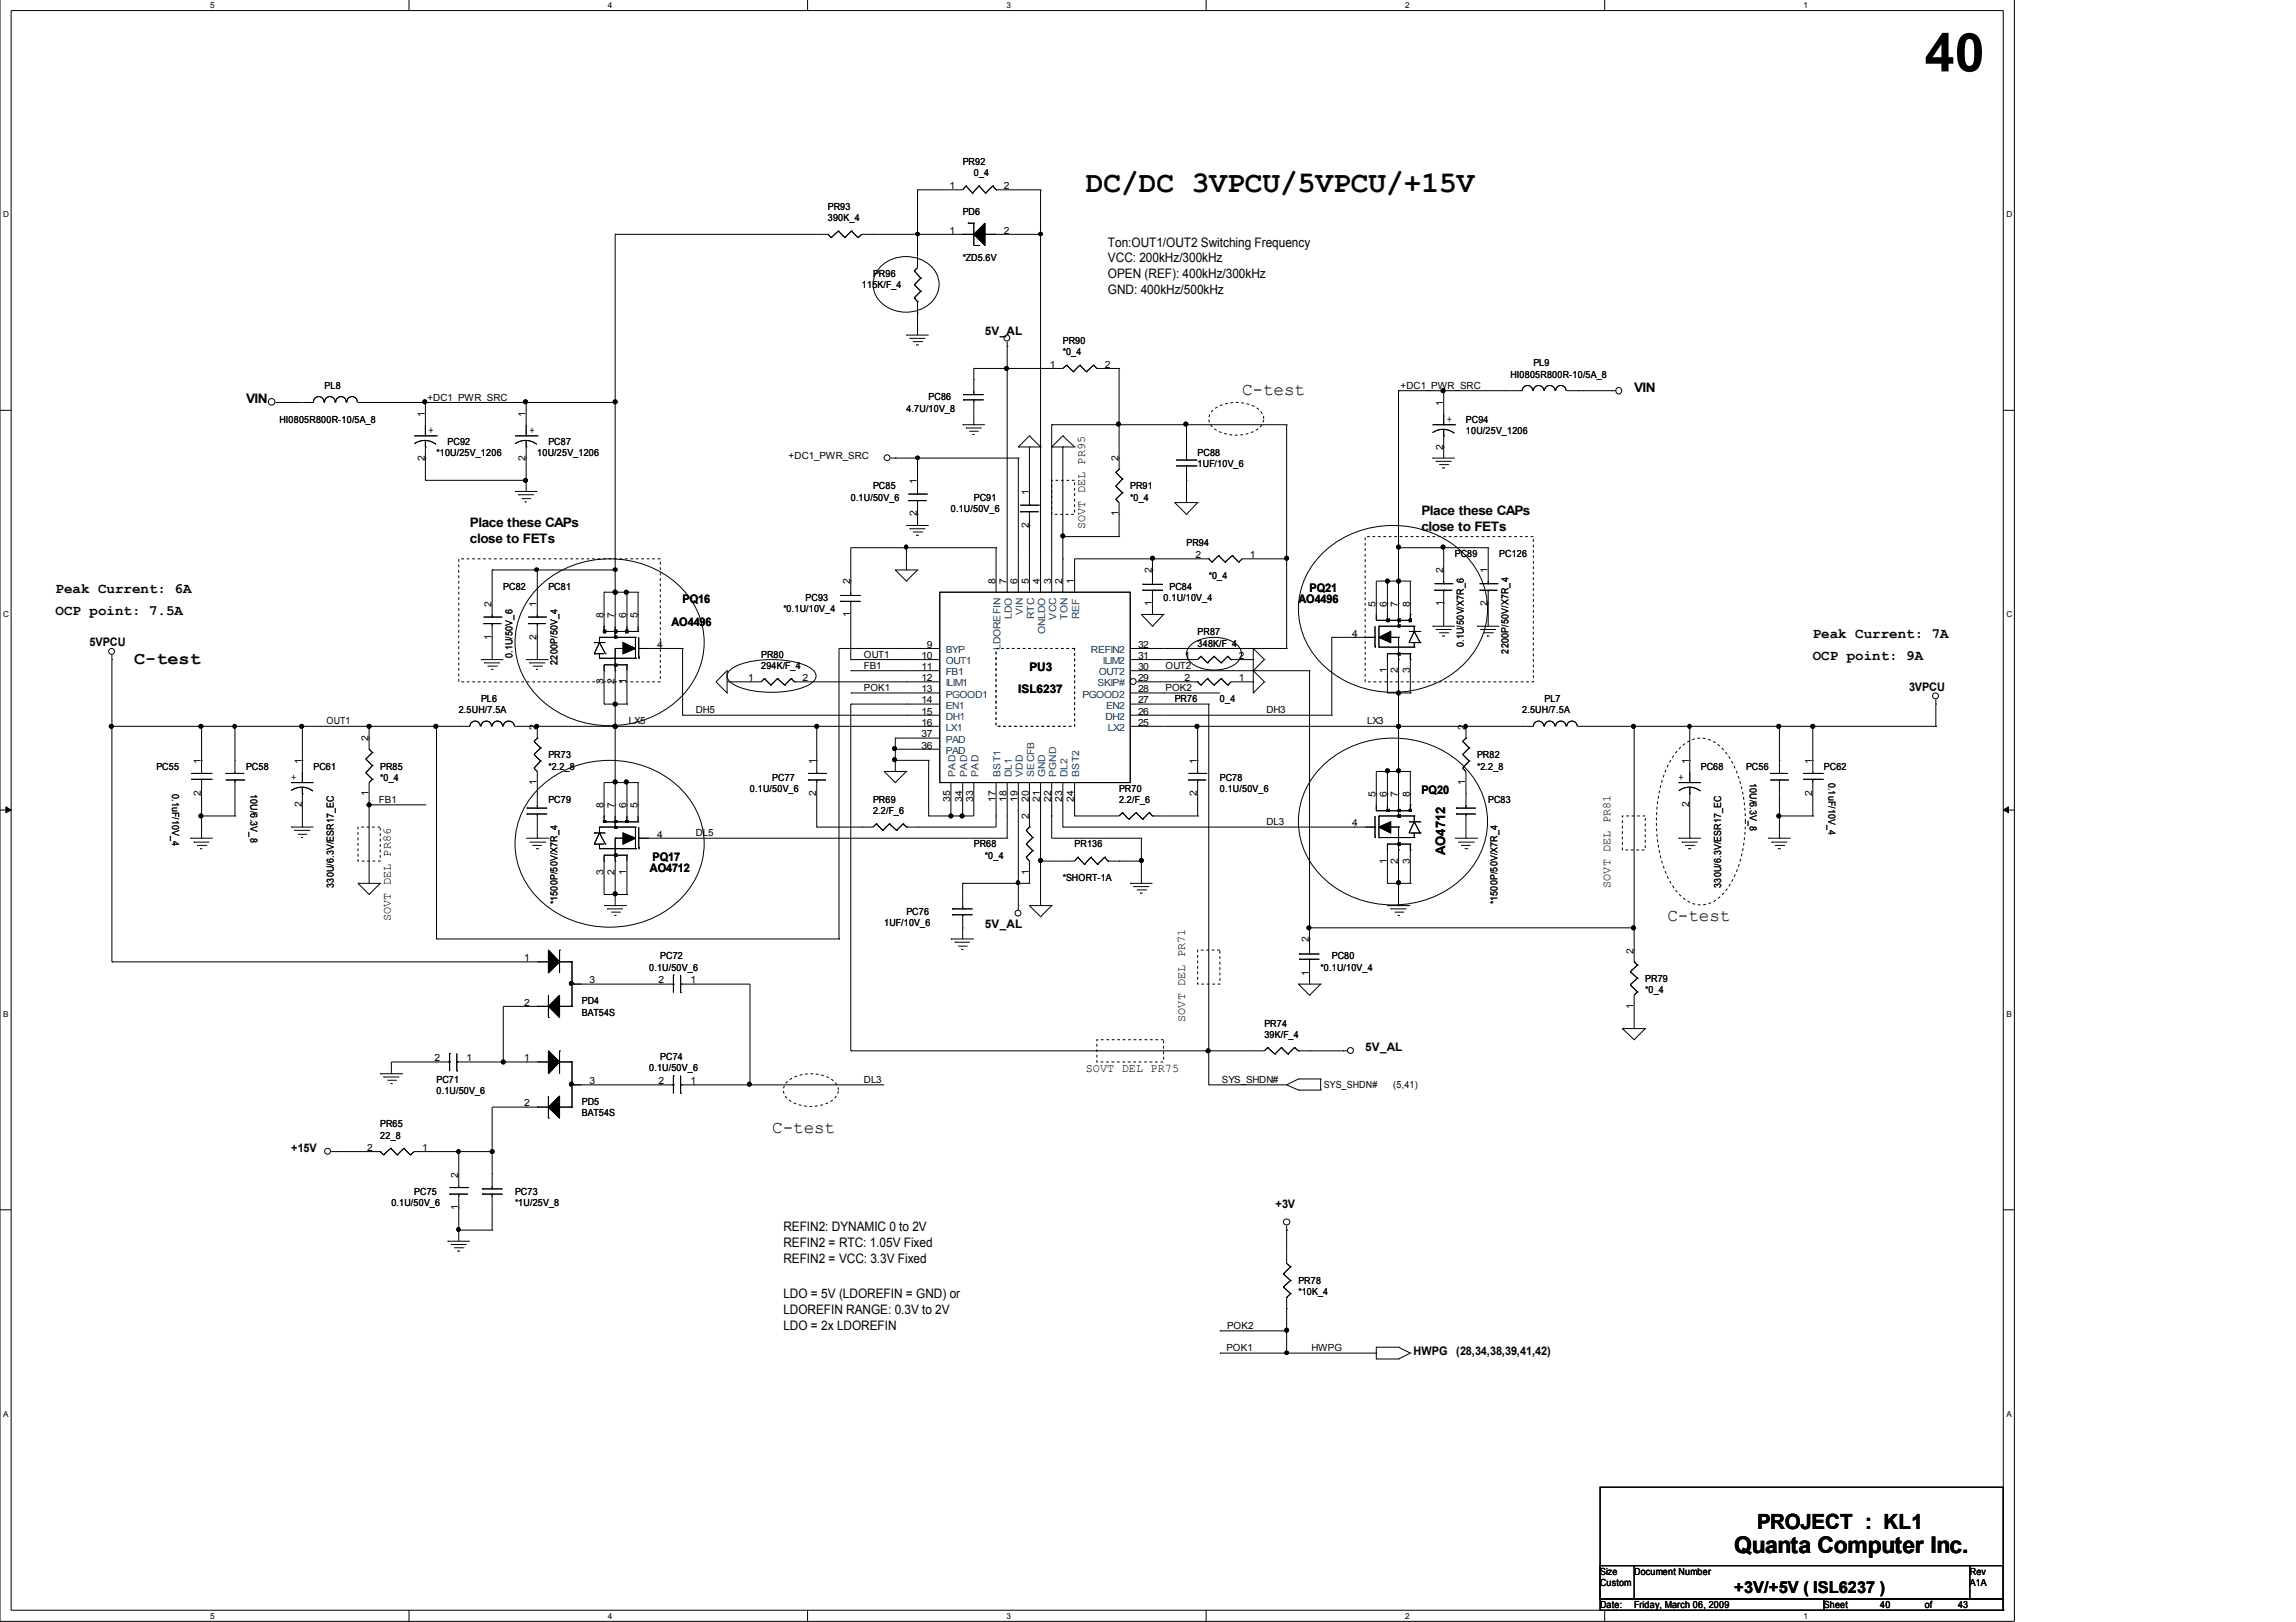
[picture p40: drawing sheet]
<svg xmlns="http://www.w3.org/2000/svg" width="297mm" height="210mm" viewBox="0 0 297 210" stroke-linecap="round" stroke-linejoin="round" font-family="sans-serif">
<defs><g id="words">
<text font-size="6.9" x="249" y="9.2">40</text>
<text font-size="3.9" x="140.5" y="24.8">DC/DC 3VPCU/5VPCU/+15V</text>
<text font-size="3" x="224.4" y="201">Quanta Computer Inc.</text>
<text font-size="2.7" x="227.3" y="197.9">PROJECT : KL1</text>
<g font-size="2.3">
<text x="160.7" y="51.1">C-test</text>
<text x="17.4" y="85.9">C-test</text>
<text x="215.7" y="119.1">C-test</text>
<text x="99.9" y="146.7">C-test</text>
</g>
<text font-size="2.1" x="224.4" y="206.1">+3V/+5V ( ISL6237 )</text>
<g font-size="1.9">
<text x="7.2" y="76.7">Peak Current: 6A</text>
<text x="7.2" y="79.6">OCP point: 7.5A</text>
<text x="234.5" y="82.6">Peak Current: 7A</text>
<text x="234.5" y="85.4">OCP point: 9A</text>
</g>
<g font-size="1.7">
<text x="143.3" y="31.9">Ton:OUT1/OUT2 Switching Frequency</text>
<text x="143.3" y="34">VCC: 200kHz/300kHz</text>
<text x="143.3" y="36">OPEN (REF): 400kHz/300kHz</text>
<text x="143.3" y="38">GND: 400kHz/500kHz</text>
<text x="31.8" y="52.2">VIN</text>
<text x="211.4" y="50.7">VIN</text>
<text x="60.8" y="68.2">Place these CAPs</text>
<text x="60.8" y="70.3">close to FETs</text>
<text x="183.9" y="66.6">Place these CAPs</text>
<text x="183.9" y="68.8">close to FETs</text>
<text x="186.9" y="110.7" transform="rotate(-90 186.9 110.7)">AO4712</text>
<text x="101.3" y="159.4">REFIN2: DYNAMIC 0 to 2V</text>
<text x="101.3" y="161.4">REFIN2 = RTC: 1.05V Fixed</text>
<text x="101.3" y="168">LDO = 5V (LDOREFIN = GND) or</text>
<text x="101.3" y="163.4">REFIN2 = VCC: 3.3V Fixed</text>
<text x="101.3" y="170">LDOREFIN RANGE: 0.3V to 2V</text>
<text x="101.3" y="172.1">LDO = 2x LDOREFIN</text>
</g>
<g font-size="1.5">
<text x="127.4" y="43.4">5V_AL</text>
<text x="140.4" y="68.5" transform="rotate(-90 140.4 68.5)">SOVT DEL PR95</text>
<text x="169.4" y="76.6">PQ21</text>
<text x="11.6" y="83.6">5VPCU</text>
<text x="86.9" y="81">AO4496</text>
<text x="88.3" y="78.1">PQ16</text>
<text x="168" y="78.1">AO4496</text>
<text x="131.7" y="89.7">ISL6237</text>
<text x="133.2" y="86.8">PU3</text>
<text x="247" y="89.4">3VPCU</text>
<text x="183.9" y="102.7">PQ20</text>
<text x="84.1" y="112.9">AO4712</text>
<text x="84.4" y="111.4">PQ17</text>
<text x="50.5" y="119.2" transform="rotate(-90 50.5 119.2)">SOVT DEL PR86</text>
<text x="208.4" y="114.9" transform="rotate(-90 208.4 114.9)">SOVT DEL PR81</text>
<text x="127.4" y="120.1">5V_AL</text>
<text x="153.3" y="132.3" transform="rotate(-90 153.3 132.3)">SOVT DEL PR71</text>
<text x="176.6" y="136">5V_AL</text>
<text x="140.5" y="138.7">SOVT DEL PR75</text>
<text x="37.7" y="149">+15V</text>
<text x="165" y="156.3">+3V</text>
<text x="182.9" y="175.4">HWPG</text>
<text x="188.4" y="175.4">(28,34,38,39,41,42)</text>
</g>
<g font-size="1.3">
<text x="124.5" y="21.4">PR92</text>
<text x="126" y="22.8">0_4</text>
<text x="107.1" y="27.2">PR93</text>
<text x="107.1" y="28.6">390K_4</text>
<text x="122.9" y="24.5">1</text>
<text x="124.5" y="27.9">PD6</text>
<text x="129.9" y="24.5">2</text>
<text x="112.9" y="35.8">PR96</text>
<text x="122.9" y="30.2">1</text>
<text x="124.5" y="33.8">*ZD5.6V</text>
<text x="129.9" y="30.2">2</text>
<text x="111.5" y="37.3">115K/F_4</text>
<text x="135.8" y="47.6">1</text>
<text x="137.5" y="44.5">PR90</text>
<text x="137.5" y="46">*0_4</text>
<text x="142.9" y="47.6">2</text>
<text x="198.4" y="47.4">PL9</text>
<text x="42" y="50.3">PL8</text>
<text x="54.9" y="53.9" transform="rotate(-90 54.9 53.9)">1</text>
<text x="55.3" y="51.8">+DC1_PWR_SRC</text>
<text x="68" y="53.9" transform="rotate(-90 68 53.9)">1</text>
<text x="117.3" y="53.3">4.7U/10V_8</text>
<text x="120.1" y="51.7">PC86</text>
<text x="181.2" y="50.3">+DC1_PWR_SRC</text>
<text x="186.7" y="52.5" transform="rotate(-90 186.7 52.5)">1</text>
<text x="195.4" y="48.9">HI0805R800R-10/5A_8</text>
<text x="36.2" y="54.7">HI0805R800R-10/5A_8</text>
<text x="54.9" y="59.6" transform="rotate(-90 54.9 59.6)">2</text>
<text x="55.5" y="56.1">+</text>
<text x="56.5" y="59">*10U/25V_1206</text>
<text x="57.9" y="57.6">PC92</text>
<text x="68" y="59.6" transform="rotate(-90 68 59.6)">2</text>
<text x="68.5" y="56.1">+</text>
<text x="69.5" y="59">10U/25V_1206</text>
<text x="71" y="57.6">PC87</text>
<text x="102" y="59.5">+DC1_PWR_SRC</text>
<text x="144.7" y="59.7" transform="rotate(-90 144.7 59.7)">2</text>
<text x="154.9" y="59">PC88</text>
<text x="186.7" y="58.2" transform="rotate(-90 186.7 58.2)">2</text>
<text x="187.2" y="54.6">+</text>
<text x="189.7" y="54.7">PC94</text>
<text x="189.7" y="56.1">10U/25V_1206</text>
<text x="110.1" y="64.8">0.1U/50V_6</text>
<text x="112.9" y="63.3">PC85</text>
<text x="118.6" y="62.6" transform="rotate(-90 118.6 62.6)">1</text>
<text x="126" y="64.8">PC91</text>
<text x="133.1" y="64" transform="rotate(-90 133.1 64)">1</text>
<text x="146.2" y="63.3">PR91</text>
<text x="146.2" y="64.8">*0_4</text>
<text x="154.9" y="60.5">1UF/10V_6</text>
<text x="118.6" y="66.8" transform="rotate(-90 118.6 66.8)">2</text>
<text x="123" y="66.2">0.1U/50V_6</text>
<text x="133.1" y="68.3" transform="rotate(-90 133.1 68.3)">2</text>
<text x="144.7" y="66.8" transform="rotate(-90 144.7 66.8)">1</text>
<text x="153.5" y="70.6">PR94</text>
<text x="65.1" y="76.4">PC82</text>
<text x="71" y="76.4">PC81</text>
<text x="104.2" y="77.8">PC93</text>
<text x="110" y="75.6" transform="rotate(-90 110 75.6)">2</text>
<text x="128.8" y="75.6" transform="rotate(-90 128.8 75.6)">8</text>
<text x="130.2" y="75.6" transform="rotate(-90 130.2 75.6)">7</text>
<text x="131.7" y="75.6" transform="rotate(-90 131.7 75.6)">6</text>
<text x="133.1" y="75.6" transform="rotate(-90 133.1 75.6)">5</text>
<text x="134.5" y="75.6" transform="rotate(-90 134.5 75.6)">4</text>
<text x="136" y="75.6" transform="rotate(-90 136 75.6)">3</text>
<text x="137.4" y="75.6" transform="rotate(-90 137.4 75.6)">2</text>
<text x="138.9" y="75.6" transform="rotate(-90 138.9 75.6)">1</text>
<text x="149" y="74.2" transform="rotate(-90 149 74.2)">2</text>
<text x="150.5" y="77.8">0.1U/10V_4</text>
<text x="151.3" y="76.4">PC84</text>
<text x="154.7" y="72.2">2</text>
<text x="156.4" y="74.9">*0_4</text>
<text x="161.7" y="72.2">1</text>
<text x="186.7" y="74.2" transform="rotate(-90 186.7 74.2)">2</text>
<text x="188.2" y="72.1">PC89</text>
<text x="192.4" y="74.2" transform="rotate(-90 192.4 74.2)">1</text>
<text x="194" y="72.1">PC126</text>
<text x="63.6" y="82.8" transform="rotate(-90 63.6 82.8)">1</text>
<text x="63.6" y="78.5" transform="rotate(-90 63.6 78.5)">2</text>
<text x="69.4" y="82.8" transform="rotate(-90 69.4 82.8)">2</text>
<text x="69.4" y="78.5" transform="rotate(-90 69.4 78.5)">1</text>
<text x="78.1" y="80" transform="rotate(-90 78.1 80)">8</text>
<text x="79.5" y="80" transform="rotate(-90 79.5 80)">7</text>
<text x="81" y="80" transform="rotate(-90 81 80)">6</text>
<text x="82.5" y="80" transform="rotate(-90 82.5 80)">5</text>
<text x="85" y="83.8">4</text>
<text x="101.3" y="79.3">*0.1U/10V_4</text>
<text x="110" y="79.9" transform="rotate(-90 110 79.9)">1</text>
<text x="119.9" y="83.8">9</text>
<text x="147.2" y="83.8">32</text>
<text x="149" y="78.4" transform="rotate(-90 149 78.4)">1</text>
<text x="154.9" y="82.2">PR87</text>
<text x="154.9" y="83.7">348K/F_4</text>
<text x="174.9" y="82.4">4</text>
<text x="178" y="78.5" transform="rotate(-90 178 78.5)">5</text>
<text x="179.4" y="78.5" transform="rotate(-90 179.4 78.5)">6</text>
<text x="180.8" y="78.5" transform="rotate(-90 180.8 78.5)">7</text>
<text x="182.4" y="78.5" transform="rotate(-90 182.4 78.5)">8</text>
<text x="186.7" y="78.4" transform="rotate(-90 186.7 78.4)">1</text>
<text x="189.4" y="83.7" transform="rotate(-90 189.4 83.7)">0.1U/50V/X7R_6</text>
<text x="192.4" y="78.4" transform="rotate(-90 192.4 78.4)">2</text>
<text x="66.3" y="85.2" transform="rotate(-90 66.3 85.2)">0.1U/50V_6</text>
<text x="72.1" y="86" transform="rotate(-90 72.1 86)">2200P/50V_4</text>
<text x="78.1" y="88.6" transform="rotate(-90 78.1 88.6)">3</text>
<text x="79.5" y="88.6" transform="rotate(-90 79.5 88.6)">2</text>
<text x="81" y="88.6" transform="rotate(-90 81 88.6)">1</text>
<text x="96.8" y="88.2">1</text>
<text x="98.5" y="85.1">PR80</text>
<text x="98.5" y="86.5">294K/F_4</text>
<text x="103.8" y="88.2">2</text>
<text x="111.8" y="89.4">POK1</text>
<text x="111.8" y="86.5">FB1</text>
<text x="111.8" y="85.1">OUT1</text>
<text x="119.2" y="85.3">10</text>
<text x="119.2" y="86.7">11</text>
<text x="119.2" y="88.2">12</text>
<text x="119.2" y="89.6">13</text>
<text x="147.2" y="89.6">28</text>
<text x="147.2" y="88.2">29</text>
<text x="147.2" y="86.7">30</text>
<text x="147.2" y="85.3">31</text>
<text x="150.8" y="89.4">POK2</text>
<text x="150.8" y="86.5">OUT2</text>
<text x="153.2" y="88.2">2</text>
<text x="153.2" y="85.3">1</text>
<text x="160.3" y="88.2">1</text>
<text x="160.3" y="85.3">2</text>
<text x="179.4" y="87.1" transform="rotate(-90 179.4 87.1)">1</text>
<text x="180.8" y="87.1" transform="rotate(-90 180.8 87.1)">2</text>
<text x="182.4" y="87.1" transform="rotate(-90 182.4 87.1)">3</text>
<text x="195.2" y="84.6" transform="rotate(-90 195.2 84.6)">2200P/50V/X7R_4</text>
<text x="42.2" y="93.7">OUT1</text>
<text x="47.7" y="95.9" transform="rotate(-90 47.7 95.9)">2</text>
<text x="59.4" y="92.3">2.5UH/7.5A</text>
<text x="62.2" y="90.9">PL6</text>
<text x="69.4" y="94.5" transform="rotate(-90 69.4 94.5)">2</text>
<text x="81.4" y="93.7">LX5</text>
<text x="90" y="92.3">DH5</text>
<text x="119.2" y="91">14</text>
<text x="119.2" y="92.5">15</text>
<text x="119.2" y="93.9">16</text>
<text x="119.2" y="95.4">37</text>
<text x="147.2" y="93.9">25</text>
<text x="147.2" y="92.5">26</text>
<text x="147.2" y="91">27</text>
<text x="152" y="90.9">PR76</text>
<text x="157.8" y="90.9">0_4</text>
<text x="163.8" y="92.3">DH3</text>
<text x="176.9" y="93.7">LX3</text>
<text x="189.6" y="94.5" transform="rotate(-90 189.6 94.5)">2</text>
<text x="196.9" y="92.3">2.5UH/7.5A</text>
<text x="199.8" y="90.9">PL7</text>
<text x="20.2" y="99.6">PC55</text>
<text x="26" y="98.8" transform="rotate(-90 26 98.8)">1</text>
<text x="31.8" y="99.6">PC58</text>
<text x="37.7" y="100.9">+</text>
<text x="39" y="98.8" transform="rotate(-90 39 98.8)">1</text>
<text x="40.6" y="99.6">PC61</text>
<text x="49.2" y="99.6">PR85</text>
<text x="49.2" y="101">*0_4</text>
<text x="69.4" y="101.6" transform="rotate(-90 69.4 101.6)">1</text>
<text x="71" y="98.1">PR73</text>
<text x="71" y="99.6">*2.2_8</text>
<text x="99.9" y="101">PC77</text>
<text x="105.6" y="98.8" transform="rotate(-90 105.6 98.8)">1</text>
<text x="119.2" y="96.9">36</text>
<text x="154.9" y="98.8" transform="rotate(-90 154.9 98.8)">1</text>
<text x="157.8" y="101">PC78</text>
<text x="189.6" y="101.6" transform="rotate(-90 189.6 101.6)">1</text>
<text x="191.1" y="98.1">PR82</text>
<text x="191.1" y="99.6">*2.2_8</text>
<text x="217.2" y="100.9">+</text>
<text x="218.5" y="98.8" transform="rotate(-90 218.5 98.8)">1</text>
<text x="220" y="99.6">PC68</text>
<text x="225.9" y="99.6">PC56</text>
<text x="226.4" y="101.3" transform="rotate(90 226.4 101.3)">10U/6.3V_8</text>
<text x="234.4" y="98.8" transform="rotate(-90 234.4 98.8)">1</text>
<text x="236" y="99.6">PC62</text>
<text x="236.6" y="101.3" transform="rotate(90 236.6 101.3)">0.1uF/10V_4</text>
<text x="22.3" y="102.7" transform="rotate(90 22.3 102.7)">0.1uF/10V_4</text>
<text x="26" y="103.1" transform="rotate(-90 26 103.1)">2</text>
<text x="32.4" y="102.7" transform="rotate(90 32.4 102.7)">10U/6.3V_8</text>
<text x="39" y="104.5" transform="rotate(-90 39 104.5)">2</text>
<text x="47.7" y="103.1" transform="rotate(-90 47.7 103.1)">1</text>
<text x="49" y="103.9">FB1</text>
<text x="71" y="103.9">PC79</text>
<text x="78.1" y="104.6" transform="rotate(-90 78.1 104.6)">8</text>
<text x="79.5" y="104.6" transform="rotate(-90 79.5 104.6)">7</text>
<text x="81" y="104.6" transform="rotate(-90 81 104.6)">6</text>
<text x="82.5" y="104.6" transform="rotate(-90 82.5 104.6)">5</text>
<text x="97" y="102.5">0.1U/50V_6</text>
<text x="105.6" y="103.1" transform="rotate(-90 105.6 103.1)">2</text>
<text x="112.9" y="103.9">PR69</text>
<text x="112.9" y="105.3">2.2/F_6</text>
<text x="122.9" y="103.8" transform="rotate(-90 122.9 103.8)">35</text>
<text x="124.5" y="103.8" transform="rotate(-90 124.5 103.8)">34</text>
<text x="125.9" y="103.8" transform="rotate(-90 125.9 103.8)">33</text>
<text x="128.8" y="103.8" transform="rotate(-90 128.8 103.8)">17</text>
<text x="130.2" y="103.8" transform="rotate(-90 130.2 103.8)">18</text>
<text x="131.7" y="103.8" transform="rotate(-90 131.7 103.8)">19</text>
<text x="133.1" y="106" transform="rotate(-90 133.1 106)">2</text>
<text x="133.1" y="103.8" transform="rotate(-90 133.1 103.8)">20</text>
<text x="134.5" y="103.8" transform="rotate(-90 134.5 103.8)">21</text>
<text x="136" y="103.8" transform="rotate(-90 136 103.8)">22</text>
<text x="137.4" y="103.8" transform="rotate(-90 137.4 103.8)">23</text>
<text x="138.9" y="103.8" transform="rotate(-90 138.9 103.8)">24</text>
<text x="144.8" y="102.5">PR70</text>
<text x="144.8" y="103.9">2.2/F_6</text>
<text x="154.9" y="103.1" transform="rotate(-90 154.9 103.1)">2</text>
<text x="157.8" y="102.5">0.1U/50V_6</text>
<text x="163.8" y="106.8">DL3</text>
<text x="174.9" y="106.9">4</text>
<text x="178" y="103.1" transform="rotate(-90 178 103.1)">5</text>
<text x="179.4" y="103.1" transform="rotate(-90 179.4 103.1)">6</text>
<text x="180.8" y="103.1" transform="rotate(-90 180.8 103.1)">7</text>
<text x="182.4" y="103.1" transform="rotate(-90 182.4 103.1)">8</text>
<text x="192.5" y="103.9">PC83</text>
<text x="218.5" y="104.5" transform="rotate(-90 218.5 104.5)">2</text>
<text x="234.4" y="103.1" transform="rotate(-90 234.4 103.1)">2</text>
<text x="78.1" y="113.2" transform="rotate(-90 78.1 113.2)">3</text>
<text x="79.5" y="113.2" transform="rotate(-90 79.5 113.2)">2</text>
<text x="81" y="113.2" transform="rotate(-90 81 113.2)">1</text>
<text x="85" y="108.4">4</text>
<text x="90" y="108.2">DL5</text>
<text x="126" y="109.7">PR68</text>
<text x="127.4" y="111.2">*0_4</text>
<text x="133.1" y="113.2" transform="rotate(-90 133.1 113.2)">1</text>
<text x="139" y="109.7">PR136</text>
<text x="179.4" y="111.8" transform="rotate(-90 179.4 111.8)">1</text>
<text x="180.8" y="111.8" transform="rotate(-90 180.8 111.8)">2</text>
<text x="182.4" y="111.8" transform="rotate(-90 182.4 111.8)">3</text>
<text x="43.2" y="114.9" transform="rotate(-90 43.2 114.9)">330U/6.3V/ESR17_EC</text>
<text x="72.1" y="117" transform="rotate(-90 72.1 117)">*1500P/50V/X7R_4</text>
<text x="114.4" y="119.8">1UF/10V_6</text>
<text x="117.3" y="118.4">PC76</text>
<text x="137.5" y="114.1">*SHORT-1A</text>
<text x="193.7" y="117" transform="rotate(-90 193.7 117)">*1500P/50V/X7R_4</text>
<text x="222.7" y="114.9" transform="rotate(-90 222.7 114.9)">330U/6.3V/ESR17_EC</text>
<text x="67.8" y="124.4">1</text>
<text x="84" y="125.7">0.1U/50V_6</text>
<text x="85.4" y="124.1">PC72</text>
<text x="169.3" y="121.9" transform="rotate(-90 169.3 121.9)">2</text>
<text x="170.9" y="125.7">*0.1U/10V_4</text>
<text x="172.3" y="124.1">PC80</text>
<text x="211.3" y="123.5" transform="rotate(-90 211.3 123.5)">2</text>
<text x="67.8" y="130.1">2</text>
<text x="75.3" y="130">PD4</text>
<text x="75.3" y="131.4">BAT54S</text>
<text x="76.3" y="127.3">3</text>
<text x="85.2" y="127.3">2</text>
<text x="89.3" y="127.3">1</text>
<text x="169.3" y="126.3" transform="rotate(-90 169.3 126.3)">1</text>
<text x="211.3" y="130.6" transform="rotate(-90 211.3 130.6)">1</text>
<text x="212.9" y="127.1">PR79</text>
<text x="212.9" y="128.5">*0_4</text>
<text x="56.2" y="137.3">2</text>
<text x="60.4" y="137.3">1</text>
<text x="67.8" y="137.3">1</text>
<text x="85.4" y="137.2">PC74</text>
<text x="163.6" y="132.9">PR74</text>
<text x="163.6" y="134.3">39K/F_4</text>
<text x="56.5" y="140.1">PC71</text>
<text x="56.5" y="141.6">0.1U/50V_6</text>
<text x="67.8" y="143.2">2</text>
<text x="75.3" y="143">PD5</text>
<text x="76.3" y="140.3">3</text>
<text x="84" y="138.6">0.1U/50V_6</text>
<text x="85.2" y="140.3">2</text>
<text x="89.3" y="140.3">1</text>
<text x="111.8" y="140.1">DL3</text>
<text x="158.1" y="140.1">SYS_SHDN#</text>
<text x="171.3" y="140.8">SYS_SHDN#</text>
<text x="180.3" y="140.8">(5,41)</text>
<text x="47.5" y="148.9">2</text>
<text x="49.2" y="145.9">PR65</text>
<text x="49.2" y="147.3">22_8</text>
<text x="54.6" y="148.9">1</text>
<text x="75.3" y="144.5">BAT54S</text>
<text x="53.6" y="154.6">PC75</text>
<text x="59.3" y="152.4" transform="rotate(-90 59.3 152.4)">2</text>
<text x="66.6" y="154.6">PC73</text>
<text x="50.6" y="156.1">0.1U/50V_6</text>
<text x="59.3" y="156.6" transform="rotate(-90 59.3 156.6)">1</text>
<text x="66.6" y="156.1">*1U/25V_8</text>
<text x="168" y="166.1">PR78</text>
<text x="168" y="167.6">*10K_4</text>
<text x="158.7" y="172">POK2</text>
<text x="158.7" y="174.9">POK1</text>
<text x="169.7" y="174.9">HWPG</text>
<text x="207" y="203.8">Size</text>
<text x="211.4" y="203.8">Document Number</text>
<text x="254.8" y="203.8">Rev</text>
<text x="207" y="208.1">Date:</text>
<text x="207" y="205.2">Custom</text>
<text x="211.4" y="208.1">Friday, March 06, 2009</text>
<text x="236" y="208.1">Sheet</text>
<text x="243.2" y="208.1">40</text>
<text x="249" y="208.1">of</text>
<text x="253.3" y="208.1">43</text>
<text x="254.8" y="205.2">A1A</text>
</g>
<g font-size="1.3" fill="#004080">
<text x="130.9" y="80.1" transform="rotate(-90 130.9 80.1)">LDO</text>
<text x="132.3" y="79.6" transform="rotate(-90 132.3 79.6)">VIN</text>
<text x="133.8" y="80.1" transform="rotate(-90 133.8 80.1)">RTC</text>
<text x="135.2" y="82.1" transform="rotate(-90 135.2 82.1)">ONLDO</text>
<text x="136.7" y="80.2" transform="rotate(-90 136.7 80.2)">VCC</text>
<text x="138.1" y="80.2" transform="rotate(-90 138.1 80.2)">TON</text>
<text x="139.6" y="80.1" transform="rotate(-90 139.6 80.1)">REF</text>
<text x="122.3" y="84.5">BYP</text>
<text x="122.3" y="86">OUT1</text>
<text x="122.3" y="87.4">FB1</text>
<text x="122.3" y="88.8">ILIM1</text>
<text x="129.5" y="84.1" transform="rotate(-90 129.5 84.1)">LDOREFIN</text>
<text x="141.1" y="84.5">REFIN2</text>
<text x="142" y="88.8">SKIP#</text>
<text x="142.2" y="87.4">OUT2</text>
<text x="142.7" y="86">ILIM2</text>
<text x="122.3" y="90.3">PGOOD1</text>
<text x="122.3" y="91.7">EN1</text>
<text x="122.3" y="93.1">DH1</text>
<text x="122.3" y="94.6">LX1</text>
<text x="140" y="90.3">PGOOD2</text>
<text x="143" y="93.1">DH2</text>
<text x="143.1" y="91.7">EN2</text>
<text x="143.3" y="94.6">LX2</text>
<text x="122.3" y="97.6">PAD</text>
<text x="122.3" y="96.1">PAD</text>
<text x="123.6" y="100.5" transform="rotate(-90 123.6 100.5)">PAD</text>
<text x="125.1" y="100.5" transform="rotate(-90 125.1 100.5)">PAD</text>
<text x="126.6" y="100.5" transform="rotate(-90 126.6 100.5)">PAD</text>
<text x="129.5" y="100.5" transform="rotate(-90 129.5 100.5)">BST1</text>
<text x="130.9" y="100.5" transform="rotate(-90 130.9 100.5)">DL1</text>
<text x="132.3" y="100.5" transform="rotate(-90 132.3 100.5)">VDD</text>
<text x="133.8" y="100.5" transform="rotate(-90 133.8 100.5)">SECFB</text>
<text x="135.2" y="100.5" transform="rotate(-90 135.2 100.5)">GND</text>
<text x="136.7" y="100.5" transform="rotate(-90 136.7 100.5)">PGND</text>
<text x="138.1" y="100.5" transform="rotate(-90 138.1 100.5)">DL2</text>
<text x="139.6" y="100.5" transform="rotate(-90 139.6 100.5)">BST2</text>
</g>
<g font-size="1.1">
<text x="27.2" y="1">5</text>
<text x="78.7" y="1">4</text>
<text x="130.2" y="1">3</text>
<text x="181.8" y="1">2</text>
<text x="233.3" y="1">1</text>
<text x=".4" y="28.1">D</text>
<text x="259.6" y="28.1">D</text>
<text x=".4" y="79.9">C</text>
<text x="259.6" y="79.9">C</text>
<text x=".4" y="131.6">B</text>
<text x="259.6" y="131.6">B</text>
<text x=".4" y="183.3">A</text>
<text x="259.6" y="183.3">A</text>
<text x="27.2" y="209.5">5</text>
<text x="78.7" y="209.5">4</text>
<text x="130.2" y="209.5">3</text>
<text x="181.8" y="209.5">2</text>
<text x="233.3" y="209.5">1</text>
</g>
</g></defs>
<path d="M0 -.1v209.9h260.6v-209.9M1.4 1.4h257.8v207h-257.8z" fill="none" stroke="#000" stroke-width=".13"/>
<g fill="#fff">
<path d="M27.2 .1h.4v1.1h-.4z"/>
<path d="M27.2 208.5h.4v1.1h-.4z"/>
</g>
<path d="M52.9 -.1v1.5M52.9 208.4v1.4" fill="none" stroke="#000" stroke-width=".13"/>
<g fill="#fff">
<path d="M78.7 .1h.4v1.1h-.4z"/>
<path d="M78.7 208.5h.4v1.1h-.4z"/>
</g>
<path d="M104.5 -.1v1.5M104.5 208.4v1.4" fill="none" stroke="#000" stroke-width=".13"/>
<g fill="#fff">
<path d="M130.2 .1h.4v1.1h-.4z"/>
<path d="M130.2 208.5h.4v1.1h-.4z"/>
</g>
<path d="M156 -.1v1.5M156 208.4v1.4" fill="none" stroke="#000" stroke-width=".13"/>
<g fill="#fff">
<path d="M181.8 .1h.4v1.1h-.4z"/>
<path d="M181.8 208.5h.4v1.1h-.4z"/>
</g>
<path d="M207.6 -.1v1.5M207.6 208.4v1.4" fill="none" stroke="#000" stroke-width=".13"/>
<g fill="#fff">
<path d="M233.3 .1h.5v1.1h-.5z"/>
<path d="M233.3 208.5h.5v1.1h-.5z"/>
<path d="M.4 27.2h.5v1.1h-.5z"/>
<path d="M259.6 27.2h.5v1.1h-.5z"/>
<path d="M.4 78.9h.5v1.1h-.5z"/>
<path d="M259.6 78.9h.5v1.1h-.5z"/>
</g>
<path d="M0 53.1h1.4M259.2 53.1h1.4" fill="none" stroke="#000" stroke-width=".13"/>
<g fill="#fff">
<path d="M.4 130.7h.5v1.1h-.5z"/>
<path d="M259.6 130.7h.5v1.1h-.5z"/>
</g>
<path d="M0 104.8h1.4M259.2 104.8h1.4" fill="none" stroke="#000" stroke-width=".13"/>
<path d="M.8 104.4l.6 .4-.6 .4zM259.2 104.8l.6-.4v.8z" fill="#000" stroke="#000" stroke-width=".13"/>
<g fill="#fff">
<path d="M.4 182.4h.6v1.1h-.6z"/>
<path d="M259.6 182.4h.6v1.1h-.6z"/>
</g>
<g fill="none" stroke="#000" stroke-width=".13">
<path d="M79.6 30.3h.1M79.6 30.3h26.1M79.6 30.3v52.2M112.9 30.3h.1M112.9 30.3h10.1M114.2 34.3a4.7 4.7 0 0 1 7 1.1 3.4 3.4 0 0 1-2.3 4.7 4.6 4.6 0 0 1-5.6-1.9 3.2 3.2 0 0 1 .9-3.9zM118.7 30.3h.1M118.7 24.6h.1M118.7 24.6v8.6M118.7 24.6h4.3M130.3 30.3h4.3M130.3 24.6h4.3"/>
<path d="M134.6 30.3h.1M134.6 24.6h.1M134.6 24.6v52M35.6 52.1h3.5M36.2 52.1h.1M47.8 52.1h.1M47.8 52.1h31.8M55 52.1h.1M55 59.3h.1M55 52.1v1.4M55 59.3v2.9M68.1 52.1h.1"/>
<path d="M68.1 59.3h.1M68.1 52.1v1.4M68.1 59.3v4.3M79.6 52.1h.1M115.2 59.3h16.5M115.8 59.3h.1M117.3 43.4h.1M117.3 43.4h2.8M117.7 43.8h.1M117.7 43.8h2M118.1 44.2h1.2M118.5 44.6h.1"/>
<path d="M118.5 44.6h.4M118.7 40.5h.1M118.7 59.3h.1M118.7 40.5v2.9M118.7 59.3v4.6M119.3 44.2h.1M124.5 55h.1M124.5 55h2.9M124.6 51.1h.1M124.6 51.7h.1M124.6 51.1h2.7M124.6 51.7h2.7"/>
<path d="M125 55.4h.1M125 55.4h2M125.4 55.8h1.1M125.8 56.2h.1M125.8 56.2h.3M126 49.1h.1M126 47.7h.1M126 55h.1M126 51.7h.1M126 51.1h.1M126 47.7v3.4M126 51.7v3.3"/>
<path d="M126 47.7h10.1M126.5 55.8h.1M130.3 44.8h.1M130.3 47.7h.1M130.3 44.2v32.4M131.7 59.3h.1M131.7 57.8h.1M131.7 59.3v17.3M131.7 57.8h2.9M133.2 57.8h.1M133.2 56.4h.1M133.2 57.8v5.8"/>
<path d="M133.2 56.4l1.4 1.4M133.2 56.4l-1.5 1.4M134.6 57.8h.1M136.1 47.7h.1M136.1 55h.1M136.1 57.8h.1M136.1 55h30.4M136.1 55v21.6M136.1 57.8h2.9M137.5 57.8h.1M137.5 56.4h.1M137.5 57.8v18.8"/>
<path d="M137.5 56.4l1.5 1.4M137.5 56.4l-1.4 1.4M139 57.8h.1M143.3 47.7h.1M143.3 47.7h1.5M144.8 59.3h.1M144.8 55h.1M144.8 47.7h.1M144.8 47.7v11.6M153.5 55h.1M153.5 55v2.8M166.5 55h.1"/>
<path d="M166.5 55v28.9M180.9 50.6h.1M180.9 50.6h16a.68 .68 0 0 1 .7-.7 .68 .68 0 0 1 .7 .7M180.9 50.6v27.5M185.3 59.3h.1M185.3 55h2.9M185.3 59.3h2.9M185.8 59.7h.1M185.8 59.7h2M186.8 50.6h.1M186.8 57.8h.1M186.8 56.4h.1"/>
<path d="M186.8 55h.1M186.8 55.6a2.33 2.33 0 0 1 1.3 .5M186.8 55.6h-.1a2.32 2.32 0 0 0-1.4 .4M186.8 50.6v4.4M186.8 55.6v3.7M188.2 55h.1M198.4 50.6a.68 .68 0 0 1 .7-.7 .68 .68 0 0 1 .6 .7M199.8 50.6a.68 .68 0 0 1 .7-.7 .68 .68 0 0 1 .7 .7M201.3 50.6a.68 .68 0 0 1 .6-.7 .68 .68 0 0 1 .7 .7M202.7 50.6h6.3M204.1 50.6h.1M208.4 50.6h.1"/>
<path d="M55 62.2h.1M55 62.2h13.1M63.7 73.8h.1M63.7 73.8v4.3M63.7 73.8h15.9M66.6 63.6h.1M66.6 63.6h2.9M67.1 64h.1M67.1 64h2M67.5 64.5h1.1M67.9 65h.1M67.9 65h.3"/>
<path d="M68.1 62.2h.1M68.6 64.5h.1M69.3 76.4a13.3 13.3 0 0 1 19.1 0 10 10 0 0 1-1.9 15.1 13.4 13.4 0 0 1-17.2-1.6 9.8 9.8 0 0 1 0-13.5zM69.5 73.8h.1M69.5 73.8v4.3M78.1 79.5h.1M78.1 76.6h.1M78.1 76.6v5.1M78.1 76.6h4.4M79.6 79.5h.1M79.6 73.8h.1M81.1 79.5h.1"/>
<path d="M81.1 76.6h.1M81.1 76.6v5.1M82.5 79.5h.1M82.5 76.6h.1M82.5 76.6v5.1M110.1 75.2h.1M110.1 79.5v5.9M115.8 73.8h.1M115.8 73.8h2.9M115.8 73.8l1.5 1.4M117.3 73.8h.1M117.3 70.9h.1"/>
<path d="M117.3 68h.1M117.3 75.2h.1M117.3 70.9v2.9M117.3 68h2.8M117.5 64.8h.1M117.5 64.8h2.4M117.5 63.9h2.4M117.7 68.4h.1M117.7 68.4h2M118.1 68.8h1.2M118.5 69.3h.1M118.5 69.3h.4"/>
<path d="M118.7 66.6h.1M118.7 73.8h.1M118.7 63.9h.1M118.7 64.8h.1M118.7 64.8v3.2M118.7 73.8l-1.4 1.4M119.3 68.8h.1M119.9 63.9h.1M128.9 70.9h.1M128.9 70.9h-18.8v4.3M128.9 70.9v5.7M133.2 68h.1"/>
<path d="M133.2 68v8.6M137.5 72.3h.1M137.5 69.4h7.3M144.8 69.4h.1M144.8 66.6h.1M144.8 66.6v2.8M147.7 79.5h.1M147.7 79.5h2.8M147.7 79.5l1.4 1.5M147.8 75.6h.1M147.8 76.4h.1M147.8 76.4h2.7"/>
<path d="M147.8 75.6h2.7M149.1 79.5h.1M149.1 73.8h.1M149.1 72.3h.1M149.1 76.4h.1M149.1 75.6h.1M149.1 72.3v3.3M149.1 76.4v3.1M150.5 79.5h.1M150.5 79.5l-1.4 1.5M152 65h.1M152 65h2.9"/>
<path d="M152 65l1.5 1.6M153.5 62.2h.1M153.5 66.6h.1M153.5 62.2v2.8M154.9 65h.1M154.9 72.3h-15.9v4.3M154.9 65l-1.4 1.6M162.1 72.3h4.4M166.5 72.3h.1M170.7 72a13.3 13.3 0 0 1 19.1 0 10 10 0 0 1-1.9 15.2 13.4 13.4 0 0 1-17.2-1.7 9.8 9.8 0 0 1 0-13.5zM178.1 78.1h.1M179.5 75.2h.1"/>
<path d="M179.5 78.1h.1M179.5 75.2v2.9M180.9 75.2h.1M180.9 78.1h.1M180.9 70.9h.1M180.9 70.9h11.6M182.5 75.2h.1M182.5 78.1h.1M182.5 75.2v2.9M182.5 75.2h-4.4v2.9M186.2 60.1h1.2M186.6 60.6h.1"/>
<path d="M186.6 60.6h.3M186.8 78.1h.1M186.8 70.9h.1M186.8 70.9v2.9M186.8 78.1v2.9M187.4 60.1h.1M191.4 76.4h.1M191.4 76.4h2.3M191.4 75.5h2.3M192.5 70.9h.1M192.5 78.1h.1M192.5 75.5h.1"/>
<path d="M192.5 76.4h.1M192.5 70.9v4.6M192.5 76.4v4.6M193.7 75.5h.1M14.5 94h.1M14.5 85.4h.1M14.5 94h44.9M14.5 84.8v39.7M26.1 94h.1M26.1 98.4h.1M26.1 94v4.4M30.4 94h.1"/>
<path d="M30.4 98.4h.1M30.4 94v6.1M39.1 94h.1M39.1 98.4h.1M39.1 94v7.3M47.8 95.5h.1M47.8 94h.1M47.8 94v1.5M56.5 94h.1M56.5 94v27.5M59.4 94h.1M62.2 85.4h.1"/>
<path d="M62.2 85.4h2.9M62.7 85.8h.1M62.7 85.8h2M63.1 86.2h1.2M63.6 86.6h.1M63.6 86.6h.2M63.7 82.5h.1M63.7 82.5v2.9M64.3 86.2h.1M68.1 85.4h.1M68.1 94h53.5M68.1 85.4h2.9"/>
<path d="M68.5 85.8h.1M68.5 85.8h2M68.9 86.2h1.2M69.1 99.4h.1M69.1 97.6h.1M69.1 95.9h.1M69.1 99.4l.4 .4v2.9M69.1 97.6l.8 .9M69.1 95.9l.8 .9M69.3 86.6h.1M69.3 86.6h.3M69.5 82.5h.1"/>
<path d="M69.5 94h.1M69.5 95.5h.1M69.5 82.5v2.9M69.5 94v1.5M69.5 95.5l-.4 .4M69.9 98.5h.1M69.9 96.8h.1M69.9 98.5l-.8 .9M69.9 96.8l-.8 .8M70.1 86.2h.1M76.9 83.2h.1M76.9 84.6h.1"/>
<path d="M76.9 83.2h1.4M76.9 84.6h1.2M77.6 82.5h.1M77.6 83.2h.1M77.6 85.2h.1M77.6 82.5h4.6M77.6 82.5v.7M77.6 84.6v.6M77.6 83.2l.7 1.4M77.6 83.2l-.7 1.4M77.6 85.2h4.6M78.1 81.5h.1"/>
<path d="M78.1 81.7h.1M78.1 81.9h.1M78.1 81.9h.2M78.1 81.5h.2M78.1 81.5v.4M78.1 91.1h.1M78.1 86h.1M78.1 86.8h.1M78.1 81h.1M78.1 91.1h3M78.1 86v5.1M78.1 86h3"/>
<path d="M78.1 81.7h4.4M78.3 81.9h.1M78.3 81.5h.1M78.3 84.6h.1M78.3 81.5v.4M79.5 81.9h.1M79.5 81.5h.1M79.5 82.6h.1M79.5 82.3h.1M79.5 86.2h.1M79.5 86h.1M79.5 81.9h.3"/>
<path d="M79.5 82.3h.3M79.5 86.2h.3M79.5 81.5h.3M79.5 81.5v.4M79.5 82.3v.3M79.5 86v.2M79.5 82.6h.3M79.5 86h.3M79.6 91.1h.1M79.6 94h.1M79.6 81.7h.1M79.6 81.9h.1"/>
<path d="M79.6 83.9h.1M79.6 82.5h.1M79.6 82.6h.1M79.6 86h.1M79.6 86.8h.1M79.6 83.9v20.3M79.6 83.9h1M79.8 81.5h.1M79.8 81.9h.1M79.8 82.3h.1M79.8 82.6h.1M79.8 86h.1"/>
<path d="M79.8 86.2h.1M79.8 81.5v.4M79.8 82.3v.3M79.8 86v.2M80.9 81.7h.1M80.9 81.5h.1M80.9 81.9h.1M80.9 81.9h.3M80.9 81.5h.3M80.9 81.5v.4M81.1 91.1h.1M81.1 81.7h.1"/>
<path d="M81.1 86h.1M81.1 86v5.1M81.2 81.5h.1M81.2 81.9h.1M81.2 81.5v.4M82.2 82.5h.1M82.2 85.2h.1M82.2 82.5v2.7M82.5 81.7h.1M82.6 83.9h.1M82.6 85h.1M82.6 85.2h.1"/>
<path d="M82.6 83.9h5.7M82.6 82.5v2.7M88.3 92.6h.1M88.3 83.9h.1M88.3 83.9v8.7M88.3 92.6h33.3M92.6 88.2h.1M92.6 88.2l1.5 1.5M94.1 89.7h.1M94.1 86.8h.1M94.1 86.8v2.9M94.1 86.8l-1.5 1.4"/>
<path d="M94.5 86.7a9 9 0 0 1 5.3-1.3 9 9 0 0 1 5.3 1.3 .97 .97 0 0 1 0 1.6 9 9 0 0 1-5.3 1.3 9 9 0 0 1-5.3-1.3 .97 .97 0 0 1 0-1.6zM97 88.2h.1M98.9 87.8h.1M98.9 87.8l-.4 .4h-4.4M98.9 87.8l.8 .9M99.7 88.7h.1M100.6 87.8h.1M100.6 87.8l-.9 .9M100.6 87.8l.9 .9M101.5 88.7h.1M102.4 87.8h.1M102.4 87.8l-.9 .9"/>
<path d="M102.4 87.8l.4 .4M102.8 88.2h.1M102.8 88.2h18.8M105.7 98.4h.1M105.7 94h.1M105.7 94v4.4M110.1 85.4h.1M110.1 89.7h.1M110.1 86.8h.1M110.1 91.1h.1M110.1 91.1h11.5M110.1 91.1v44.9"/>
<path d="M110.1 89.7h11.5M110.1 86.8h11.5M110.1 85.4h11.5M114.4 99.8h.1M114.4 99.8h2.9M114.4 99.8l1.4 1.5M115.8 95.5h.1M115.8 97h.1M115.8 98.4h.1M115.8 99.8h.1M115.8 95.5h1.5M115.8 97h1.5"/>
<path d="M115.8 95.5v4.3M115.8 98.4h4.3M117.3 91.1h.1M117.3 92.6h.1M117.3 94h.1M117.3 88.2h.1M117.3 83.9h.1M117.3 85.4h.1M117.3 99.8h.1M117.3 99.8l-1.5 1.5M120.1 98.4h.1M120.1 98.4v7.2"/>
<path d="M121.6 83.9h-13.1v37.6M146.2 91.1h10.2M146.2 94h50.7M146.2 89.7h11.6M146.2 92.6h26.1M149.1 81h.1M150.5 89.7h.1M150.5 88.2h4.4M150.5 83.9h16M150.5 86.8h18.9M153.5 88.2h.1M153.5 85.4h.1"/>
<path d="M153.9 83.7a4.9 4.9 0 0 1 6.4 0 1.46 1.46 0 0 1-.5 2.2 5.2 5.2 0 0 1-5.5 0 1.49 1.49 0 0 1-.4-2.2zM154.9 94h.1M154.9 98.4h.1M154.9 88.2h.1M154.9 94v4.4M154.9 88.2l.5 .5M155.4 88.7h.1M155.4 84.9h.1M155.4 84.9l-.5 .5h-4.4M155.4 84.9l.8 .9M156.2 87.8h.1M156.2 85.8h.1"/>
<path d="M156.2 87.8l.9 .9M156.2 87.8l-.8 .9M156.4 91.1h.1M156.4 91.1v49.3M157.1 88.7h.1M157.1 84.9h.1M157.1 84.9l-.9 .9M157.1 84.9l.9 .9M158 87.8h.1M158 85.8h.1M158 87.8l.8 .9M158 87.8l-.9 .9"/>
<path d="M158.8 88.7h.1M158.8 84.9h.1M158.8 84.9l-.8 .9M158.8 84.9l.5 .5M159.3 85.4h.1M159.3 85.4h2.8M162.1 88.2h.1M162.1 85.4h.1M162.1 89.7h.1M162.1 86.8h.1M162.1 83.9h.1M162.1 88.2h-2.8l-.5 .5"/>
<path d="M162.1 83.9v5.8M162.1 86.8l1.5 1.4M162.1 83.9l1.5 1.5M163.6 88.2h.1M163.6 85.4h.1M163.6 88.2l-1.5 1.5M163.6 85.4l-1.5 1.4M166.5 83.9h.1M169.4 86.8h.1M169.4 86.8v36.7M170.7 99.6a13.3 13.3 0 0 1 19.1 0 10 10 0 0 1-1.9 15.1 13.4 13.4 0 0 1-17.2-1.6 9.8 9.8 0 0 1 0-13.5zM172.3 82.5h.1"/>
<path d="M172.3 92.6h.1M172.3 82.5h2.9M172.3 82.5v10.1M175.2 82.5h.1M179.5 89.7h.1M179.5 99.8h.1M179.5 89.7h3M179.5 86.8v2.9M179.5 99.8v2.9M180.9 94h.1M180.9 89.7h.1M180.9 99.8h.1"/>
<path d="M180.9 86.8v15.9M182.5 89.7h.1M182.5 99.8h.1M182.5 86.8v2.9M182.5 99.8v2.9M182.5 99.8h-4.4v2.9M185.3 81h.1M185.3 81h2.9M185.8 81.5h.1M185.8 81.5h2M186.2 81.9h1.2M186.6 82.3h.1"/>
<path d="M186.6 82.3h.3M187.4 81.9h.1M189.7 94h.1M191.1 81h.1M191.1 81h2.9M191.5 81.5h.1M191.5 81.5h2M191.9 81.9h1.2M192.4 82.3h.1M192.4 82.3h.3M193.1 81.9h.1M196.9 94h.1"/>
<path d="M205.6 94h44.8M211.4 94h.1M211.4 94v30.5M218.6 98.4h.1M218.6 94h.1M218.6 94v4.4M230.2 94h.1M230.2 98.4h.1M230.2 94v6.1M234.5 98.4h.1M234.5 94h.1M234.5 94v6.1"/>
<path d="M250.4 94h.1M250.4 91.1h.1M250.4 90.5v3.5M24.6 108.5h.1M24.6 108.5h2.9M25.1 109h.1M25.1 109h2M25.5 109.4h1.2M25.9 109.8h.1M25.9 109.8h.3M26.1 108.5h.1M26.1 105.6h.1"/>
<path d="M26.1 105.6h4.3M26.1 102.7v5.8M26.7 109.4h.1M29.2 100.1h.1M29.2 100.1h2.4M29.2 100.9h2.4M30.4 105.6h.1M30.4 100.9h.1M30.4 100.1h.1M30.4 100.9v4.7M31.6 100.9h.1M37.7 107h.1"/>
<path d="M37.7 101.3h.1M37.7 107h2.9M37.7 101.3h2.9M38.1 107.5h.1M38.1 107.5h2M38.5 108h1.1M38.9 108.4h.1M38.9 108.4h.3M39.1 107h.1M39.1 102.7h.1M39.1 101.3h.1M39.1 101.9h-.1a2.32 2.32 0 0 0-1.3 .4"/>
<path d="M39.1 101.9a2.33 2.33 0 0 1 1.4 .5M39.1 101.9v5.1M39.6 108h.1M46.3 114.3h.1M46.3 114.3h2.9M46.3 114.3l1.5 1.5M47.8 114.3h.1M47.8 104.2h.1M47.8 115.8h.1M47.8 102.7v11.6M47.8 104.2h7.2M49.2 114.3h.1"/>
<path d="M49.2 114.3l-1.4 1.5M55 104.2h.1M68.1 108.5h2.9M68.5 109h2M68.9 109.4h.1M68.9 109.4h1.2M69.3 102.4a13.3 13.3 0 0 1 19.1 0 10 10 0 0 1-1.9 15.2 13.4 13.4 0 0 1-17.2-1.7 9.8 9.8 0 0 1 0-13.5zM69.3 109.8h.3M69.5 102.7h.1M69.5 108.5h.1M69.5 107v1.5M69.6 109.8h.1"/>
<path d="M70.5 109h.1M71 108.5h.1M78.1 104.2h.1M78.1 115.8h.1M78.1 117.2h.1M78.1 112.9v2.9M78.1 115.8h3M78.1 117.2h3M78.6 117.6h.1M78.6 117.6h2M79.1 118h1.1M79.5 118.5h.1"/>
<path d="M79.5 118.5h.3M79.6 101.3h.1M79.6 104.2h.1M79.6 117.2h.1M79.6 115.8h.1M79.6 112.9v4.3M80.2 118h.1M81.1 115.8h.1M81.1 104.2h.1M81.1 101.3h.1M81.1 101.3v2.9M81.1 112.9v2.9"/>
<path d="M82.5 104.2h.1M82.5 101.3h.1M82.5 101.3h-4.4v2.9M82.5 101.3v2.9M85.4 108.5h44.9M105.7 107h.1M105.7 107h5.8M105.7 102.7v4.3M111.5 107h.1M115.8 101.3h.1M118.7 107h.1M120.1 105.6h.1"/>
<path d="M120.1 105.6h5.9M123 105.6h.1M123.2 117.6h.1M123.2 118.4h.1M123.2 117.6h2.6M123.2 118.4h2.6M124.5 114.3h.1M124.5 105.6h.1M124.5 118.4h.1M124.5 117.6h.1M124.5 114.3v3.3M124.5 118.4v3.1"/>
<path d="M124.5 114.3h8.7M128.9 105.6h.1M128.9 101.3v5.7h-10.2M130.3 105.6h.1M130.3 108.5h.1M130.3 101.3v7.2M131.7 114.3h.1M131.7 117.2h.1M131.7 101.3v16.5M133.2 114.3h.1M133.2 117.2h.1M133.2 101.3v4.3"/>
<path d="M133.2 112.9v1.4M133.2 117.2h2.9M133.2 117.2l1.4 1.4M134.6 111.4h.1M134.6 118.6h.1M134.6 101.3v15.9M134.6 111.4h2.9M136.1 105.6h.1M136.1 117.2h.1M136.1 101.3v7.2h11.6M136.1 117.2l-1.5 1.4M137.5 107h.1"/>
<path d="M137.5 107h37.7M137.5 101.3v5.7M139 105.6h.1M139 105.6h4.3M139 101.3v4.3M144.8 111.4h.1M144.8 111.4h2.9M146.2 114.3h.1M146.2 114.3h2.9M146.6 114.7h.1M146.6 114.7h2.1M147.1 115.2h1.2"/>
<path d="M147.5 115.6h.1M147.5 115.6h.3M147.7 108.5h.1M147.7 111.4h.1M147.7 114.3h.1M147.7 108.5v5.8M148.3 115.2h.1M150.5 105.6h4.4M154.9 105.6h.1M154.9 102.7v2.9M175.2 107h.1M178.1 102.7h.1"/>
<path d="M179.5 102.7h.1M179.5 114.3h.1M179.5 117.2h.1M179.5 111.4v2.9M179.5 114.3h3M179.5 117.2h3M179.9 117.6h.1M179.9 117.6h2M180.4 118h1.1M180.8 118.5h.1M180.8 118.5h.3M180.9 102.7h.1"/>
<path d="M180.9 114.3h.1M180.9 117.2h.1M180.9 111.4v5.8M181.5 118h.1M182.5 102.7h.1M182.5 114.3h.1M182.5 111.4v2.9M188.2 108.5h2.9M188.4 104.6h.1M188.4 105.3h.1M188.4 104.6h2.5M188.4 105.3h2.5"/>
<path d="M188.6 109h2.1M189.1 109.4h.1M189.1 109.4h1.1M189.5 109.8h.3M189.7 108.5h.1M189.7 102.7h.1M189.7 105.3h.1M189.7 104.6h.1M189.7 101.3v3.3M189.7 105.3v3.2M189.8 109.8h.1M190.7 109h.1"/>
<path d="M191.1 108.5h.1M217.2 108.5h.1M217.2 108.5h2.8M217.6 109h.1M217.6 109h2M218 109.4h1.2M218.4 109.8h.1M218.4 109.8h.4M218.6 108.5h.1M218.6 104.2v4.3M219.2 109.4h.1M228.8 108.5h.1"/>
<path d="M228.8 108.5h2.8M229 100.1h.1M229 100.1h2.3M229 100.9h2.3M229.2 109h.1M229.2 109h2M229.6 109.4h1.2M230 109.8h.1M230 109.8h.4M230.2 108.5h.1M230.2 105.6h.1M230.2 100.9h.1"/>
<path d="M230.2 100.1h.1M230.2 105.6h4.3M230.2 100.9v7.6M230.8 109.4h.1M231.3 100.9h.1M233.3 100.1h2.5M233.3 100.9h2.5M234.5 105.6h.1M234.5 100.1h.1M234.5 100.9h.1M234.5 100.9v4.7M235.8 100.9h.1"/>
<path d="M235.8 100.1h.1M14.5 124.5h.1M14.5 124.5h53.6M49.2 139h.1M49.2 139h3M49.6 139.4h.1M49.6 139.4h2M50.1 139.8h1.1M50.6 139h.1M51.2 139.8h.1M56.5 121.5h.1M56.5 137.4h.1"/>
<path d="M56.5 121.5h52M56.5 137.4h-5.9v1.6M60.8 137.4h7.3M65.1 137.4h.1M68.1 137.4h.1M68.1 130.2h.1M68.1 124.5h.1M68.1 130.2h-3v7.2M76.7 127.4h10.4M85.4 127.4h.1M87.1 126.2h.1M87.1 127.4h.1"/>
<path d="M87.1 126.2v2.3M88.1 127.4h.1M88.1 128.5h.1M88.1 127.4h8.9v13M88.1 126.2v2.3M89.7 127.4h.1M108.5 121.5h.1M110.1 136h.1M123 121.5h.1M123 121.5h3M123.5 121.9h.1M123.5 121.9h2"/>
<path d="M124 122.4h1.1M124.4 122.9h.1M124.4 122.9h.2M124.5 120.1h.1M125.1 122.4h.1M156.4 136h.1M164 135.6h.1M164 135.6l-.4 .4h-53.5M164 135.6l.9 .8M164.9 136.4h.1M165.8 135.6h.1M165.8 135.6l-.9 .8"/>
<path d="M165.8 135.6l.8 .8M166.6 136.4h.1M167.5 135.6h.1M167.5 135.6l-.9 .8M167.5 135.6l.5 .4M168 139.6h.1M168 127.4h.1M168 136h.1M168 136h6.3M168 127.4h2.9M168 139.6l-1.5 .8M168 139.6h2.9"/>
<path d="M168 127.4l1.4 1.4M168.1 123.5h.1M168.1 124.1h.1M168.1 123.5h2.6M168.1 124.1h2.6M169.4 136h.1M169.4 127.4h.1M169.4 121.5h.1M169.4 120.1h.1M169.4 128.8h.1M169.4 124.1h.1M169.4 123.5h.1"/>
<path d="M169.4 124.1v3.3M169.4 120.1h42M170.9 139.6h.1M170.9 127.4h.1M170.9 139.6v1.5M170.9 127.4l-1.5 1.4M173.7 136h.1M209.9 133.1h.1M209.9 133.1h3M209.9 133.1l1.5 1.4M210.9 127.4h.1M210.9 125.7h.1"/>
<path d="M210.9 127.4l.9 1M210.9 125.7l.9 .9M211.4 133.1h.1M211.4 120.1h.1M211.4 123h.1M211.4 134.5h.1M211.4 124.5h.1M211.4 124.5l.4 .4M211.8 128.4h.1M211.8 126.6h.1M211.8 124.9h.1M211.8 128.4l-.4 .4v4.3"/>
<path d="M211.8 124.9l-.9 .8M211.8 126.6l-.9 .8M212.9 133.1h.1M212.9 133.1l-1.5 1.4M0 156.6h1.4M42.8 149h6.4M43.4 149h.1M49.2 149h.1M49.2 149l.4 .5M49.6 149.5h.1M50.5 140.2h.1M50.5 148.6h.1"/>
<path d="M50.5 140.2h.3M50.5 148.6l.9 .9M50.5 148.6l-.9 .9M51.4 149.5h.1M52.2 148.6h.1M52.2 148.6l.9 .9M52.2 148.6l-.8 .9M53.1 149.5h.1M55 149h.1M59.4 159.2h.1M59.4 149h.1M59.4 156.3h.1"/>
<path d="M59.4 149v2.9M59.4 156.3v4.3M59.4 159.2h4.3M63.7 151.9h.1M63.7 149h.1M63.7 159.2h.1M63.7 156.3v2.9M63.7 149h-10.1l-.5 .5M68.1 143.3h.1M68.1 143.3h-4.4v8.6M76.7 140.4h8.7M85.4 140.4h.1"/>
<path d="M89.7 140.4h.1M89.7 140.4h24.7M97 140.4h.1M156.4 140.4h.1M156.4 140.4h10.1M166.5 159.2h.1M166.5 140.4h.1M166.5 158.6v4.9l.5 .4M166.5 140.4l1.5 .7M168 141.1h.1M168 141.1h2.9M170.9 141.1h.1"/>
<path d="M259.2 156.6h1.4M57.9 160.6h.1M57.9 160.6h2.9M58.3 161.1h.1M58.3 161.1h2.1M58.8 161.5h1.1M59.2 161.9h.1M59.2 161.9h.3M59.9 161.5h.1M157.8 175.1h.1M157.8 172.2h.1M157.8 175.1h20.3"/>
<path d="M157.8 172.2h8.7M166 164.9h.1M166 166.6h.1M166 164.9l1 .8M166 166.6l1 .8M166.5 172.2h.1M166.5 169.3h.1M166.5 167.9h.1M166.5 167.9v7.2M167 163.9h.1M167 165.7h.1M167 167.4h.1"/>
<path d="M167 163.9l-1 1M167 165.7l-1 .9M167 167.4l-.5 .5M178.1 175.1h.1M178.1 175.9h.1M178.1 174.3h.1M178.1 174.3v1.6M178.1 175.9h2.8M178.1 174.3h2.8M180.9 175.9h.1M180.9 174.3h.1M180.9 174.3l1.6 .8"/>
<path d="M182.5 175.1h.1M182.5 175.1l-1.6 .8M207 192.5h52.2v14.4h-52.2zM207 206.9h52.2v1.5h-52.2zM207 202.6h52.2v4.3h-52.2zM211.4 202.6h.1M211.4 202.6v4.3M236 206.9h.1M236 206.9v1.5M254.8 202.6h.1M254.8 202.6v4.3M259.2 208.4h.1"/>
<path d="M259.2 206.9v1.5"/>
<circle cx="35.1" cy="52" r=".42"/>
<circle cx="114.8" cy="59.2" r=".38"/>
<circle cx="130.3" cy="43.7" r=".38"/>
<circle cx="209.4" cy="50.6" r=".4"/>
<circle cx="14.4" cy="84.3" r=".38"/>
<circle cx="250.4" cy="90.1" r=".38"/>
<circle cx="131.7" cy="118.2" r=".38"/>
<circle cx="174.7" cy="135.9" r=".38"/>
<circle cx="42.4" cy="149" r=".38"/>
<circle cx="166.5" cy="158.1" r=".4"/>
</g>
<g fill="#000" stroke="#000" stroke-width=".13">
<path d="M80.6 83.2l1.6 .7-1.6 .7z"/>
<path d="M118.5 30.1h.4l.1 .2-.1 .1h-.4l-.1-.1z" fill-rule="evenodd"/>
<path d="M134.4 30.1h.4l.1 .2-.1 .1h-.4v-.1z" fill-rule="evenodd"/>
<path d="M118.5 59.1h.4l.1 .1-.1 .2h-.4l-.1-.2z" fill-rule="evenodd"/>
<path d="M69.2 73.6h.4l.1 .1-.1 .2h-.4v-.2z" fill-rule="evenodd"/>
<path d="M79.4 73.6h.4v.1v.2h-.4l-.1-.2z" fill-rule="evenodd"/>
<path d="M166.3 174.9h.3l.1 .2-.1 .1h-.3l-.1-.1z" fill-rule="evenodd"/>
<circle cx="54.9" cy="52" r=".25"/>
<circle cx="68" cy="52" r=".25"/>
<circle cx="79.6" cy="52" r=".25"/>
<circle cx="130.2" cy="47.7" r=".25"/>
<circle cx="144.7" cy="54.9" r=".25"/>
<circle cx="153.4" cy="54.9" r=".25"/>
<circle cx="186.7" cy="50.6" r=".25"/>
<circle cx="68" cy="62.2" r=".25"/>
<circle cx="79.6" cy="76.6" r=".25"/>
<circle cx="81" cy="76.6" r=".25"/>
<circle cx="117.2" cy="70.8" r=".24"/>
<circle cx="137.5" cy="69.4" r=".25"/>
<circle cx="149.1" cy="72.2" r=".25"/>
<circle cx="166.5" cy="72.2" r=".25"/>
<circle cx="179.5" cy="75.2" r=".25"/>
<circle cx="180.9" cy="70.8" r=".25"/>
<circle cx="180.9" cy="75.2" r=".25"/>
<circle cx="186.7" cy="70.8" r=".25"/>
<circle cx="14.4" cy="94" r=".25"/>
<circle cx="26" cy="94" r=".25"/>
<circle cx="30.3" cy="94" r=".24"/>
<circle cx="39" cy="94" r=".25"/>
<circle cx="47.8" cy="94" r=".25"/>
<circle cx="56.4" cy="94" r=".25"/>
<circle cx="69.4" cy="94" r=".25"/>
<circle cx="79.6" cy="91.1" r=".25"/>
<circle cx="79.6" cy="94" r=".25"/>
<circle cx="105.7" cy="94" r=".25"/>
<circle cx="115.7" cy="98.3" r=".25"/>
<circle cx="115.7" cy="96.9" r=".25"/>
<circle cx="154.9" cy="94" r=".25"/>
<circle cx="179.5" cy="99.8" r=".25"/>
<circle cx="180.9" cy="89.7" r=".25"/>
<circle cx="180.9" cy="99.8" r=".25"/>
<circle cx="180.9" cy="94" r=".25"/>
<circle cx="189.6" cy="94" r=".24"/>
<circle cx="211.3" cy="94" r=".25"/>
<circle cx="218.5" cy="94" r=".24"/>
<circle cx="230.1" cy="94" r=".25"/>
<circle cx="234.5" cy="94" r=".25"/>
<circle cx="26" cy="105.6" r=".25"/>
<circle cx="47.8" cy="104.2" r=".25"/>
<circle cx="79.6" cy="101.2" r=".25"/>
<circle cx="79.6" cy="115.7" r=".25"/>
<circle cx="81" cy="101.2" r=".25"/>
<circle cx="123" cy="105.6" r=".25"/>
<circle cx="124.5" cy="105.6" r=".25"/>
<circle cx="131.7" cy="114.2" r=".24"/>
<circle cx="134.6" cy="111.4" r=".25"/>
<circle cx="147.7" cy="111.4" r=".25"/>
<circle cx="180.9" cy="114.2" r=".25"/>
<circle cx="230.1" cy="105.6" r=".25"/>
<circle cx="65.1" cy="137.4" r=".25"/>
<circle cx="156.3" cy="136" r=".25"/>
<circle cx="169.3" cy="120.1" r=".25"/>
<circle cx="211.3" cy="120.1" r=".25"/>
<circle cx="59.3" cy="159.1" r=".24"/>
<circle cx="59.3" cy="149" r=".24"/>
<circle cx="63.7" cy="149" r=".25"/>
<circle cx="96.9" cy="140.3" r=".25"/>
<circle cx="166.5" cy="172.1" r=".25"/>
</g>
<path d="M156.7 53.3a4.9 4.9 0 0 1 6.4 0 1.46 1.46 0 0 1-.4 2.2 5.2 5.2 0 0 1-5.5 0 1.49 1.49 0 0 1-.5-2.2zM59.4 72.3h26v15.9h-26zM136.1 62.2h2.9v4.4h-2.9zM176.6 69.4h21.8v18.8h-21.8zM217.1 97a3.6 3.6 0 0 1 5.9 0 13.1 13.1 0 0 1 2.8 7.8 16.3 16.3 0 0 1-2.2 10.1 4.6 4.6 0 0 1-3.6 2.2 4.3 4.3 0 0 1-3.5-2.2 16.7 16.7 0 0 1-2-11.5 12.4 12.4 0 0 1 2.6-6.4zM46.3 107h2.9v4.4h-2.9zM209.9 105.6h3v4.4h-3zM141.9 134.5h8.6v2.9h-8.6zM154.9 123h2.9v4.4h-2.9zM101.7 140.1a4.9 4.9 0 0 1 6.4 0 1.46 1.46 0 0 1-.4 2.3 5.2 5.2 0 0 1-5.6 0 1.49 1.49 0 0 1-.4-2.3z" fill="none" stroke="#000" stroke-width=".13" stroke-dasharray=".4 .4 .4 .4 .4 .4 .4 .4" stroke-linecap="butt"/>
<circle cx="146.6" cy="88.2" r=".38" fill="#fff" stroke="#000" stroke-width=".13"/>
<g fill="none" stroke="#000" stroke-width=".13">
<path d="M105.7 30.3h1.4M107.1 30.3h.1M107.1 30.3l.4 .4M107.5 30.7h.1M108.5 29.9h.1M108.5 29.9l.8 .8M108.5 29.9l-1 .8M109.3 30.7h.1M110.2 29.9h.1M110.2 29.9l.8 .8M110.2 29.9l-.9 .8M111 30.7h.1"/>
<path d="M112.9 30.3h-1.4l-.5 .4M118.3 35.1h.1M118.3 36.8h.1M118.3 38.5h.1M118.3 35.1l.8 .9M118.3 36.8l.8 .9M118.3 38.5l.4 .5M118.7 39h.1M118.7 33.2v1.4l-.4 .5M118.7 39v1.5M119.1 36h.1M119.1 37.7h.1"/>
<path d="M119.1 36l-.8 .8M119.1 37.7l-.8 .8M123 30.3h3M124.5 30.3h.1M125 24.1h.1M125 24.1l-.5 .5h-1.5M125 24.1l.8 .9M125.2 28.9h.1M125.2 28.9h.8M125.8 25h.1M126 28.9h.1M126 28.9v2.9h.7"/>
<path d="M126.7 31.8h.1M126.7 24.1h.1M126.7 24.1l-.9 .9M126.7 24.1l.8 .9M127.4 30.3h.1M127.4 30.3h2.9M127.5 25h.1M128.4 24.1h.1M128.4 24.1l-.9 .9M128.4 24.1l.5 .5M128.9 24.6h.1M128.9 24.6h1.4"/>
<path d="M41.9 52.1a.68 .68 0 0 0-.7-.8 .68 .68 0 0 0-.6 .8h-1.5M43.3 52.1a.68 .68 0 0 0-.6-.8 .68 .68 0 0 0-.7 .8M44.8 52.1a.68 .68 0 0 0-.7-.8 .68 .68 0 0 0-.7 .8M46.2 52.1a.68 .68 0 0 0-.7-.8 .68 .68 0 0 0-.6 .8M46.3 52.1h1.5M53.6 56.4h2.9M55 57.8h.1M55 56.4h.1M55 57a2.33 2.33 0 0 1 1.4 .5M55 57h-.1a2.32 2.32 0 0 0-1.3 .4M55 53.5v2.9M55 57v2.3"/>
<path d="M56.5 56.4h.1M66.6 56.4h2.9M68.1 57.8h.1M68.1 56.4h.1M68.1 57a2.33 2.33 0 0 1 1.3 .5M68.1 57h-.1a2.32 2.32 0 0 0-1.4 .4M68.1 53.5v2.9M68.1 57v2.3M69.5 56.4h.1M138 47.3h.1M138 47.3l-.5 .4h-1.4M138 47.3l.9 .8"/>
<path d="M138.9 48.1h.1M139.7 47.3h.1M139.7 47.3l-.8 .8M139.7 47.3l.8 .8M140.5 48.1h.1M141.5 47.3h.1M141.5 47.3l-1 .8M141.5 47.3l.4 .4M141.9 47.7h.1M141.9 47.7h1.4M144.8 59.3v1.4M152.1 59.5h2.7"/>
<path d="M153.5 59.5h.1M153.5 57.8v1.7M154.8 59.5h.1M62.6 79.9h2.3M63.7 79.9h.1M63.7 78.1v1.8M64.9 79.9h.1M68.3 79.9h2.3M69.5 79.9h.1M69.5 78.1v1.8M70.6 79.9h.1M108.7 77.1h.1"/>
<path d="M108.7 77.8h.1M108.7 77.1h2.6M108.7 77.8h2.6M110.1 77.8h.1M110.1 77.1h.1M110.1 75.2v1.9M110.1 77.8v1.7M121.6 76.6h24.6v24.7h-24.6zM132 66.2h.1M132 66.2h2.4M132 65.4h2.4M133.2 65.4h.1"/>
<path d="M133.2 66.2h.1M133.2 63.6v1.8M133.2 66.2v1.8M134.4 65.4h.1M144.4 64.6h.1M144.4 62.9h.1M144.4 61.1h.1M144.4 64.6l.4 .4v1.6M144.4 62.9l.8 .9M144.4 61.1l.8 .9M144.8 60.7h.1M144.8 60.7l-.4 .4"/>
<path d="M145.2 63.8h.1M145.2 62h.1M145.2 63.8l-.8 .8M145.2 62l-.8 .9M152.1 60.3h2.7M153.5 60.3h.1M153.5 60.3v1.9M154.8 60.3h.1M154.9 72.3h1.5M156.4 72.3h.1M156.4 72.3l.4 .4M156.8 72.7h.1"/>
<path d="M157.6 71.9h.1M157.6 71.9l.9 .8M157.6 71.9l-.8 .8M158.5 72.7h.1M159.4 71.9h.1M159.4 71.9l.9 .8M159.4 71.9l-.9 .8M160.3 72.7h.1M162.1 72.3h-1.4l-.4 .4M178.1 78.1v2.2M179.5 78.1v2.2M180.9 78.1v2.9"/>
<path d="M182.5 79.5h.1M182.5 78.1v2.2M185.6 76.4h.1M185.6 75.5h2.3M185.6 76.4h2.3M186.8 76.4h.1M186.8 75.5h.1M186.8 73.8v1.7M186.8 76.4v1.7M187.9 75.5h.1M26.1 98.4v1.7M47.3 98.2h.1"/>
<path d="M47.3 98.2l.9 .9M47.8 97h.1M47.8 95.5v1.5M47.8 97l.4 .4M48.2 99.1h.1M48.2 97.4h.1M48.2 99.1l-.9 .9M48.2 97.4l-.9 .8M59.4 94h1.4a.68 .68 0 0 1 .7-.7 .68 .68 0 0 1 .6 .7M62.2 94a.68 .68 0 0 1 .7-.7 .68 .68 0 0 1 .7 .7M62.6 80.7h.1M62.6 80.7h2.3"/>
<path d="M63.7 94a.68 .68 0 0 1 .6-.7 .68 .68 0 0 1 .7 .7M63.7 80.7h.1M63.7 80.7v1.8M65.1 94a.72 .72 0 0 1 .7-.7 .72 .72 0 0 1 .7 .7M66.6 94h1.5M68.3 80.7h.1M68.3 80.7h2.3M69.5 80.7h.1M69.5 80.7v1.8M105.7 98.4v1.7M117.3 97h4.3M117.3 95.5h4.3"/>
<path d="M146.2 86.8h4.3M146.2 85.4h4.3M146.2 83.9h4.3M147.1 88.2h3.4M154.9 98.4v1.7M175.2 82.5h2.7M177.9 82.5h.1M177.9 83.6h.1M177.9 83.7h.1M177.9 81v2.7M178.1 80.3h.1M178.1 80.3h4.4"/>
<path d="M178.4 81h.1M178.4 83.7h.1M178.4 81v2.7M178.4 81h4.6M178.4 83.7h4.6M179.4 80.1h.1M179.4 80.4h.1M179.4 80.1h.3M179.4 80.4h.3M179.4 80.1v.3M179.5 80.3h.1M179.5 84.6h.1"/>
<path d="M179.5 84.6v2.2M179.5 84.6h3M179.7 80.3h.1M179.7 80.1h.1M179.7 80.4h.1M179.7 80.1v.3M179.9 82.5h1M180.8 80.1h.1M180.8 80.4h.1M180.8 80.9h.1M180.8 81.1h.1M180.8 84.5h.1"/>
<path d="M180.8 84.8h.1M180.8 80.1h.3M180.8 80.4h.3M180.8 80.1v.3M180.8 80.9v.2M180.8 84.5v.3M180.8 81.1h.3M180.8 80.9h.3M180.8 84.5h.3M180.8 84.8h.3M180.9 80.3h.1M180.9 80.4h.1"/>
<path d="M180.9 82.5h.1M180.9 81h.1M180.9 81.1h.1M180.9 84.5h.1M180.9 84.6h.1M180.9 85.4h.1M180.9 82.5v4.3M181.1 80.4h.1M181.1 80.1h.1M181.1 81.1h.1M181.1 80.9h.1M181.1 84.8h.1"/>
<path d="M181.1 84.5h.1M181.1 80.1v.3M181.1 80.9v.2M181.1 84.5v.3M182.3 80.4h.1M182.3 80.1h.1M182.3 83.2h.1M182.3 80.1h.2M182.3 80.4h.2M182.3 80.1v.3M182.3 81.7h1.4M182.5 80.1h.1"/>
<path d="M182.5 84.6h.1M182.5 85.4h.1M182.5 80.3h.1M182.5 84.6v2.2M182.5 83.2h1.2M182.5 80.4h.1M182.5 80.1v.3M183 81h.1M183 81.7h.1M183 83.7h.1M183 81v.7M183 83.2v.5"/>
<path d="M183 81.7l-.7 1.5M183 81.7l.7 1.5M183.7 81.7h.1M183.7 83.2h.1M189.2 99.4h.1M189.2 97.6h.1M189.2 95.9h.1M189.2 99.4l.5 .4v1.5M189.2 97.6l.9 .9M189.2 95.9l.9 .9M189.7 95.5h.1M189.7 94v1.5"/>
<path d="M189.7 95.5l-.5 .4M190.1 98.5h.1M190.1 96.8h.1M190.1 98.5l-.9 .9M190.1 96.8l-.9 .8M196.9 94h1.5a.68 .68 0 0 1 .7-.7 .68 .68 0 0 1 .6 .7M199.8 94a.68 .68 0 0 1 .7-.7 .68 .68 0 0 1 .7 .7M201.3 94a.68 .68 0 0 1 .6-.7 .68 .68 0 0 1 .7 .7M202.7 94a.68 .68 0 0 1 .7-.7 .68 .68 0 0 1 .6 .7M204.1 94h1.5M218.6 98.4v2.9M24.7 100.9h2.6"/>
<path d="M24.7 100.1h2.6M26.1 100.1h.1M26.1 100.9h.1M26.1 100.9v1.8M27.3 100.9h.1M27.3 100.1h.1M47.3 100h.1M47.3 100l.9 .9M48.2 100.9h.1M48.2 100.9l-.4 .4v1.4M68.2 104.6h.1M68.2 105.3h.1"/>
<path d="M68.2 104.6h2.6M68.2 105.3h2.6M69.5 105.3h.1M69.5 104.6h.1M69.5 102.7v1.9M69.5 105.3v1.7M76.9 107.8h.1M76.9 109.2h.1M76.9 109.2h1.2M76.9 107.8h1.4M77.6 107h.1M77.6 107.8h.1"/>
<path d="M77.6 109.8h.1M77.6 107h4.6M77.6 107v.8M77.6 109.2v.6M77.6 107.8l.7 1.4M77.6 107.8l-.7 1.4M77.6 109.8h4.6M78.1 106.2h.1M78.1 106.4h.1M78.1 106.2h.2M78.1 106.2v.2M78.1 106.4h.2"/>
<path d="M78.1 110.7h.1M78.1 111.4h.1M78.1 105.6h.1M78.1 106.4h4.4M78.1 104.2v2.2M78.1 110.7v2.2M78.1 110.7h3M78.3 106.4h.1M78.3 106.2h.1M78.3 109.2h.1M78.3 106.2v.2M79.5 106.4h.1"/>
<path d="M79.5 106.2h.1M79.5 107.2h.1M79.5 106.9h.1M79.5 110.8h.1M79.5 110.5h.1M79.5 106.2h.3M79.5 106.4h.3M79.5 106.2v.2M79.5 106.9v.3M79.5 110.5v.3M79.5 107.2h.3M79.5 106.9h.3"/>
<path d="M79.5 110.5h.3M79.5 110.8h.3M79.6 106.4h.1M79.6 108.5h.1M79.6 107h.1M79.6 107.2h.1M79.6 110.5h.1M79.6 110.7h.1M79.6 111.4h.1M79.6 108.5h1M79.6 104.2v2.8M79.6 108.5v4.4"/>
<path d="M79.8 106.2h.1M79.8 106.4h.1M79.8 106.9h.1M79.8 107.2h.1M79.8 110.5h.1M79.8 110.8h.1M79.8 106.2v.2M79.8 106.9v.3M79.8 110.5v.3M80.9 106.4h.1M80.9 106.2h.1M80.9 106.2h.3"/>
<path d="M80.9 106.4h.3M80.9 106.2v.2M81.1 106.4h.1M81.1 110.7h.1M81.1 104.2v2.2M81.1 110.7v2.2M81.2 106.2h.1M81.2 106.4h.1M81.2 106.2v.2M82.2 107h.1M82.2 109.8h.1M82.2 107v2.8"/>
<path d="M82.5 106.4h.1M82.5 104.2v2.2M82.6 108.5h.1M82.6 109.7h.1M82.6 109.8h.1M82.6 108.5h2.8M82.6 107v2.8M104.6 100.9h.1M104.6 100.1h2.2M104.6 100.9h2.2M105.7 100.1h.1M105.7 100.9h.1"/>
<path d="M105.7 100.9v1.8M106.8 100.1h.1M113.4 106.6h.1M113.4 106.6l-.5 .4h-1.4M113.4 106.6l.8 .9M114.2 107.5h.1M115.1 106.6h.1M115.1 106.6l-.9 .9M115.1 106.6l.9 .9M116 107.5h.1M116.8 106.6h.1M116.8 106.6l-.8 .9"/>
<path d="M116.8 106.6l.5 .4M117.3 107h.1M117.3 107h1.4M123 101.3v4.3M124.5 101.3v4.3M126 101.3v4.3M132.8 110.9h.1M132.8 109.2h.1M132.8 107.5h.1M132.8 110.9l.4 .5v1.5M132.8 109.2l.8 .9M132.8 107.5l.8 .9"/>
<path d="M133.2 107h.1M133.2 105.6v1.4M133.2 107l-.4 .5M133.6 110.1h.1M133.6 108.4h.1M133.6 110.1l-.8 .8M133.6 108.4l-.8 .8M139.4 110.9h.1M139.4 110.9l-.4 .5h-1.5M139.4 110.9l.9 1M140.3 111.9h.1M141.1 110.9h.1"/>
<path d="M141.1 110.9l-.8 1M141.1 110.9l.9 1M142 111.9h.1M142.9 110.9h.1M142.9 110.9l-.9 1M142.9 110.9l.4 .5M143.3 111.4h.1M143.3 111.4h1.5M145.2 105.2h.1M145.2 105.2l-.4 .4h-1.5M145.2 105.2l.8 .8M146 106h.1"/>
<path d="M147 105.2h.1M147 105.2l-1 .8M147 105.2l.8 .8M147.8 106h.1M148.7 105.2h.1M148.7 105.2l-.9 .8M148.7 105.2l.4 .4M149.1 105.6h.1M149.1 105.6h1.4M153.8 100.9h.1M153.8 100.1h2.2M153.8 100.9h2.2"/>
<path d="M154.9 100.1h.1M154.9 100.9h.1M154.9 100.9v1.8M156 100.1h.1M175.2 107h2.7M177.9 107h.1M177.9 108.2h.1M177.9 108.4h.1M177.9 105.6v2.8M178.1 104.9h.1M178.1 102.7v2.2M178.1 104.9h4.4"/>
<path d="M178.4 105.6h.1M178.4 108.4h.1M178.4 105.6v2.8M178.4 105.6h4.6M178.4 108.4h4.6M179.4 104.7h.1M179.4 105h.1M179.4 104.7v.3M179.4 104.7h.3M179.4 105h.3M179.5 104.9h.1M179.5 109.2h.1"/>
<path d="M179.5 102.7v2.2M179.5 109.2v2.2M179.5 109.2h3M179.7 104.9h.1M179.7 104.7h.1M179.7 105h.1M179.7 104.7v.3M179.9 107h1M180.8 104.7h.1M180.8 105h.1M180.8 105.4h.1M180.8 105.8h.1"/>
<path d="M180.8 109.1h.1M180.8 109.4h.1M180.8 104.7v.3M180.8 105.4v.4M180.8 109.1v.3M180.8 104.7h.3M180.8 105h.3M180.8 105.8h.3M180.8 105.4h.3M180.8 109.1h.3M180.8 109.4h.3M180.9 104.9h.1"/>
<path d="M180.9 105h.1M180.9 107h.1M180.9 105.6h.1M180.9 105.8h.1M180.9 109.1h.1M180.9 109.2h.1M180.9 110h.1M180.9 102.7v2.9M180.9 107v4.4M181.1 105h.1M181.1 104.7h.1M181.1 105.8h.1"/>
<path d="M181.1 105.4h.1M181.1 109.4h.1M181.1 109.1h.1M181.1 104.7v.3M181.1 105.4v.4M181.1 109.1v.3M182.3 105h.1M182.3 104.7h.1M182.3 107.8h.1M182.3 104.7v.3M182.3 104.7h.2M182.3 105h.2"/>
<path d="M182.3 106.4h1.4M182.5 104.7h.1M182.5 109.2h.1M182.5 110h.1M182.5 104.9h.1M182.5 104.2h.1M182.5 102.7v2.2M182.5 109.2v2.2M182.5 107.8h1.2M182.5 105h.1M182.5 104.7v.3M183 105.6h.1"/>
<path d="M183 106.4h.1M183 108.4h.1M183 105.6v.8M183 107.8v.6M183 106.4l-.7 1.4M183 106.4l.7 1.4M183.7 106.4h.1M183.7 107.8h.1M217.2 101.3h.1M217.2 101.3h2.8M218.6 102.7h.1M218.6 101.3h.1"/>
<path d="M218.6 101.9a2.24 2.24 0 0 0-1.4 .4M218.6 101.9a2.25 2.25 0 0 1 1.4 .5M218.6 101.9v2.3M56.5 137.4h1.7M58.2 136.3h.1M58.2 137.4h.1M58.2 136.3v2.3M59.1 137.4h.1M59.1 138.6h.1M59.1 137.4h1.7M59.1 136.3v2.3M68.1 124.5h2.9"/>
<path d="M68.1 130.2h2.9M68.1 137.4h2.9M69.5 130.2h.1M71 124.5h.1M71 131.7h.1M71 137.4h.1M71 128.8v2.9M72.4 123h.1M72.4 136h.1M72.4 124.5h1.6M72.4 130.2h1.6M72.4 123v2.9"/>
<path d="M72.4 136v3M72.4 137.4h1.6M73.8 124.5h.1M73.8 130.2h.1M73.8 137.4h.1M74 130.2h.1M74 124.5h.1M74 137.4h.1M74 124.5v2.5M74 127.6v2.6M74 137.4v2.7M74.3 127.4h.1"/>
<path d="M74.3 127.4h2.4M87.1 139.2h.1M87.1 139.2v2.3M88.1 139.2v2.3M58.2 154.5h.1M58.2 153.7h2.3M58.2 154.5h2.3M59.4 154.5h.1M59.4 153.7h.1M59.4 151.9v1.8M59.4 154.5v1.8M60.5 153.7h.1"/>
<path d="M62.4 153.9h.1M62.4 154.5h.1M62.4 154.5h2.6M62.4 153.9h2.6M63.7 154.5h.1M63.7 153.9h.1M63.7 151.9v2M63.7 154.5v1.8M68.1 143.3h2.9M69.5 143.3h.1M71 144.7h.1M71 141.8v2.9"/>
<path d="M72.4 143.3h1.6M73.8 143.3h.1M74 143.3h.1M74 140.6v2.7M74.3 140.4h.1M74.3 140.4h2.4M85.4 140.4h1.7M87.1 140.4h.1M88.1 140.4h.1M88.1 141.5h.1M88.1 140.4h1.6"/>
</g>
<path d="M128.9 83.9h10.1v10.1h-10.1z" fill="none" stroke="#fff" stroke-width=".13" stroke-dasharray="0 .4 .4 .4 .4 .4 .4 .4 .4" stroke-linecap="butt"/>
<path d="M128.9 83.9h10.1v10.1h-10.1z" fill="none" stroke="#000" stroke-width=".13" stroke-dasharray=".4 .4 .4 .4 .4 .4 .4 .4" stroke-linecap="butt"/>
<g fill="#000" stroke="#000" stroke-width=".13">
<path d="M126 30.3l1.4-1.4v2.9zM178.4 82.5l1.5-.8v1.5zM80.6 107.8l1.6 .7-1.6 .7zM178.4 107l1.5-.6v1.4zM71 123l1.4 1.5-1.4 1.4zM71 136l1.4 1.4-1.4 1.6zM72.4 128.8v2.9l-1.4-1.5zM71 143.3l1.4-1.5v2.9z"/>
<path d="M118.5 30.1h.4l.1 .2-.1 .1h-.4l-.1-.1z" fill-rule="evenodd"/>
<path d="M134.4 30.1h.4l.1 .2-.1 .1h-.4v-.1z" fill-rule="evenodd"/>
<path d="M118.5 59.1h.4l.1 .1-.1 .2h-.4l-.1-.2z" fill-rule="evenodd"/>
<path d="M69.2 73.6h.4l.1 .1-.1 .2h-.4v-.2z" fill-rule="evenodd"/>
<path d="M79.4 73.6h.4v.1v.2h-.4l-.1-.2z" fill-rule="evenodd"/>
<path d="M166.3 174.9h.3l.1 .2-.1 .1h-.3l-.1-.1z" fill-rule="evenodd"/>
<circle cx="54.9" cy="52" r=".25"/>
<circle cx="68" cy="52" r=".25"/>
<circle cx="79.6" cy="52" r=".25"/>
<circle cx="130.2" cy="47.7" r=".25"/>
<circle cx="144.7" cy="54.9" r=".25"/>
<circle cx="153.4" cy="54.9" r=".25"/>
<circle cx="186.7" cy="50.6" r=".25"/>
<circle cx="68" cy="62.2" r=".25"/>
<circle cx="79.6" cy="76.6" r=".25"/>
<circle cx="81" cy="76.6" r=".25"/>
<circle cx="117.2" cy="70.8" r=".24"/>
<circle cx="137.5" cy="69.4" r=".25"/>
<circle cx="149.1" cy="72.2" r=".25"/>
<circle cx="166.5" cy="72.2" r=".25"/>
<circle cx="179.5" cy="75.2" r=".25"/>
<circle cx="180.9" cy="70.8" r=".25"/>
<circle cx="180.9" cy="75.2" r=".25"/>
<circle cx="186.7" cy="70.8" r=".25"/>
<circle cx="14.4" cy="94" r=".25"/>
<circle cx="26" cy="94" r=".25"/>
<circle cx="30.3" cy="94" r=".24"/>
<circle cx="39" cy="94" r=".25"/>
<circle cx="47.8" cy="94" r=".25"/>
<circle cx="56.4" cy="94" r=".25"/>
<circle cx="69.4" cy="94" r=".25"/>
<circle cx="79.6" cy="91.1" r=".25"/>
<circle cx="79.6" cy="94" r=".25"/>
<circle cx="105.7" cy="94" r=".25"/>
<circle cx="115.7" cy="98.3" r=".25"/>
<circle cx="115.7" cy="96.9" r=".25"/>
<circle cx="154.9" cy="94" r=".25"/>
<circle cx="179.5" cy="99.8" r=".25"/>
<circle cx="180.9" cy="89.7" r=".25"/>
<circle cx="180.9" cy="99.8" r=".25"/>
<circle cx="180.9" cy="94" r=".25"/>
<circle cx="189.6" cy="94" r=".24"/>
<circle cx="211.3" cy="94" r=".25"/>
<circle cx="218.5" cy="94" r=".24"/>
<circle cx="230.1" cy="94" r=".25"/>
<circle cx="234.5" cy="94" r=".25"/>
<circle cx="26" cy="105.6" r=".25"/>
<circle cx="47.8" cy="104.2" r=".25"/>
<circle cx="79.6" cy="101.2" r=".25"/>
<circle cx="79.6" cy="115.7" r=".25"/>
<circle cx="81" cy="101.2" r=".25"/>
<circle cx="123" cy="105.6" r=".25"/>
<circle cx="124.5" cy="105.6" r=".25"/>
<circle cx="131.7" cy="114.2" r=".24"/>
<circle cx="134.6" cy="111.4" r=".25"/>
<circle cx="147.7" cy="111.4" r=".25"/>
<circle cx="180.9" cy="114.2" r=".25"/>
<circle cx="230.1" cy="105.6" r=".25"/>
<circle cx="65.1" cy="137.4" r=".25"/>
<circle cx="73.9" cy="127.3" r=".25"/>
<circle cx="156.3" cy="136" r=".25"/>
<circle cx="169.3" cy="120.1" r=".25"/>
<circle cx="211.3" cy="120.1" r=".25"/>
<circle cx="59.3" cy="159.1" r=".24"/>
<circle cx="59.3" cy="149" r=".24"/>
<circle cx="63.7" cy="149" r=".25"/>
<circle cx="73.9" cy="140.3" r=".25"/>
<circle cx="96.9" cy="140.3" r=".25"/>
<circle cx="166.5" cy="172.1" r=".25"/>
</g>
<use href="#words"/>
</svg>
